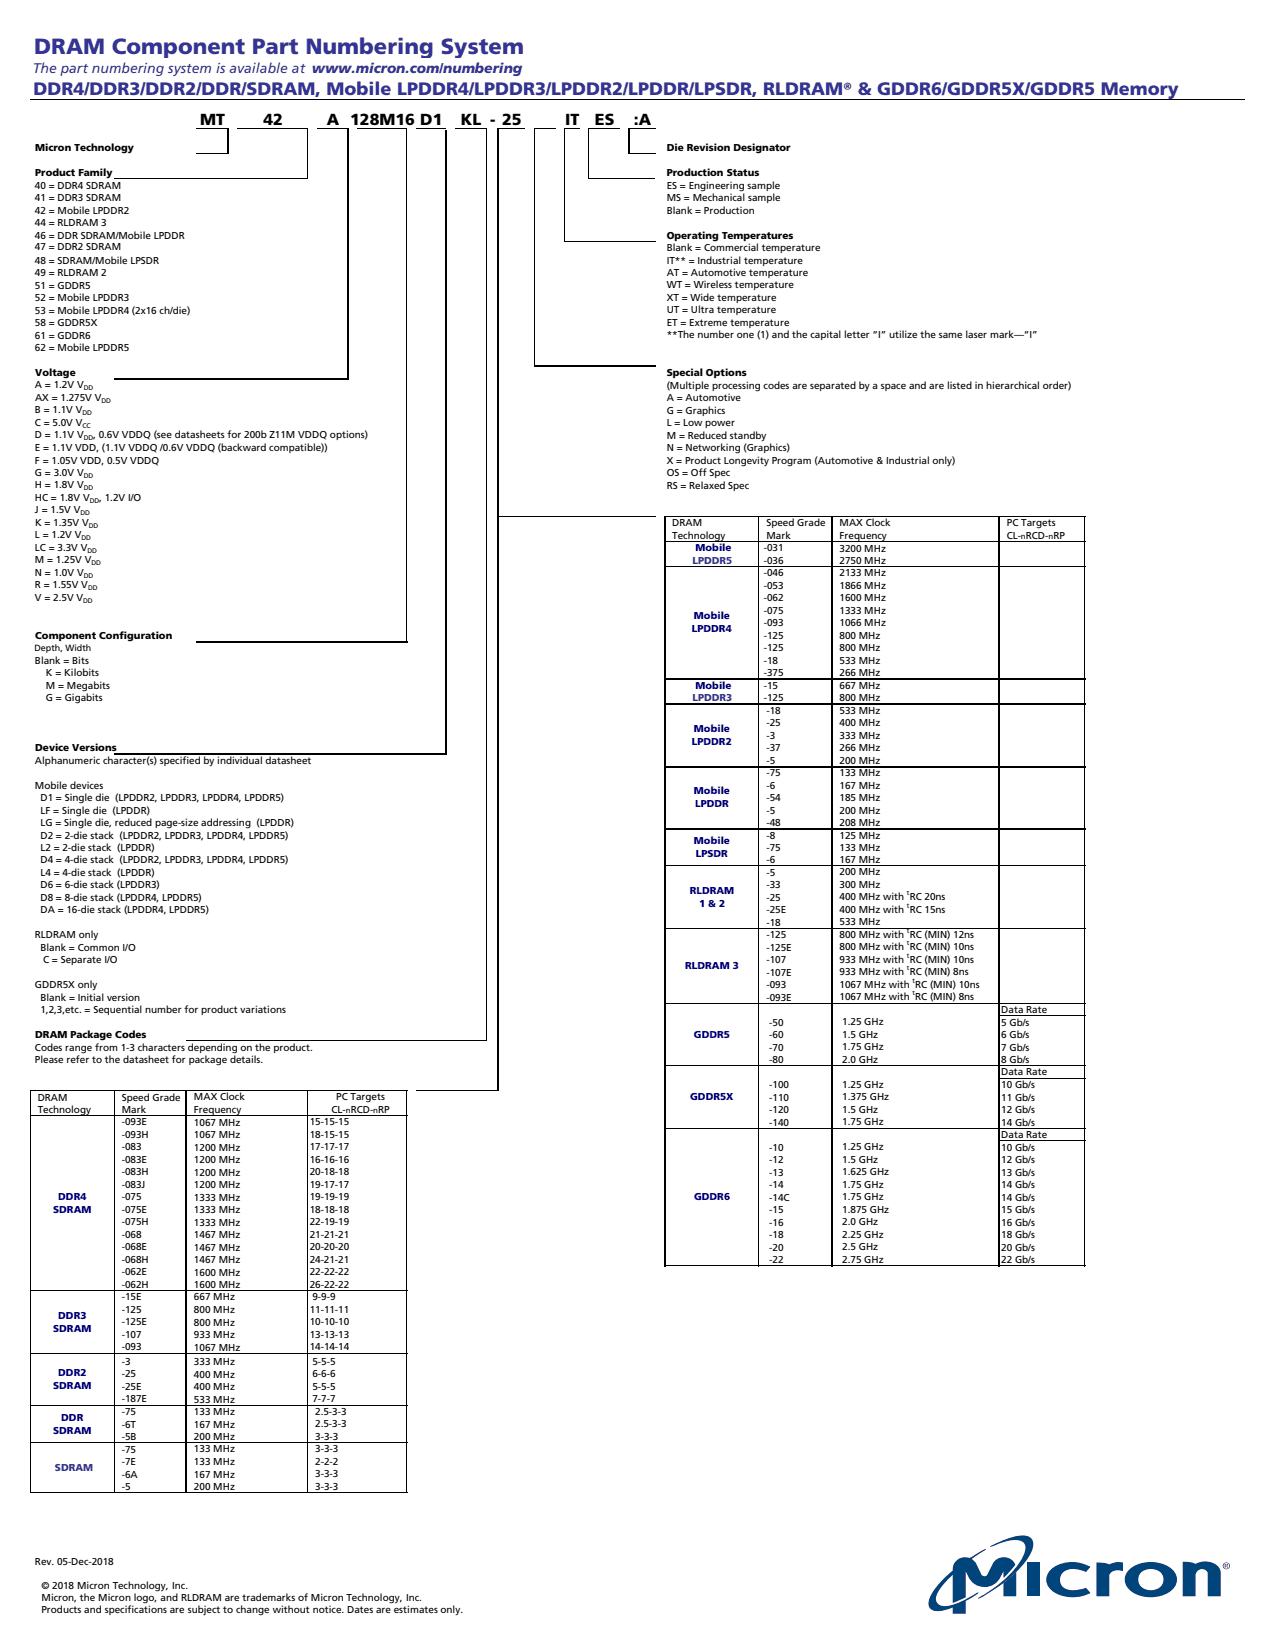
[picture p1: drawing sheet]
<svg xmlns="http://www.w3.org/2000/svg" width="216mm" height="279mm" viewBox="0 0 216 279" stroke-linecap="round" stroke-linejoin="round" font-family="sans-serif">
<defs><g id="words">
<text font-size="3.7" fill="#33339a" x="5.8" y="9.1">DRAM Component Part Numbering System</text>
<text font-size="3" fill="#33339a" x="5.7" y="16">DDR4/DDR3/DDR2/DDR/SDRAM, Mobile LPDDR4/LPDDR3/LPDDR2/LPDDR/LPSDR, RLDRAM® &amp; GDDR6/GDDR5X/GDDR5 Memory</text>
<g font-size="2.7">
<text x="33.9" y="21.2">MT</text>
<text x="44.6" y="21.2">42</text>
<text x="55.3" y="21.2">A 128M16 D1</text>
<text x="78.1" y="21.2">KL - 25</text>
<text x="95.7" y="21.2">IT</text>
<text x="100.8" y="21.2">ES</text>
<text x="107.4" y="21.2">:A</text>
</g>
<text font-size="2.4" fill="#33339a" x="5.5" y="12.3">The part numbering system is available at www.micron.com/numbering</text>
<g font-size="1.7">
<text x="6" y="29.8">Product Family</text>
<text x="6" y="25.6">Micron Technology</text>
<text x="112.9" y="25.6">Die Revision Designator</text>
<text x="112.9" y="29.8">Production Status</text>
<text x="5.9" y="32">40 = DDR4 SDRAM</text>
<text x="5.9" y="34.1">41 = DDR3 SDRAM</text>
<text x="112.9" y="32">ES = Engineering sample</text>
<text x="112.9" y="34.1">MS = Mechanical sample</text>
<text x="5.9" y="36.2">42 = Mobile LPDDR2</text>
<text x="5.9" y="38.3">44 = RLDRAM 3</text>
<text x="5.9" y="40.4">46 = DDR SDRAM/Mobile LPDDR</text>
<text x="112.9" y="36.2">Blank = Production</text>
<text x="112.9" y="40.4">Operating Temperatures</text>
<text x="5.9" y="42.4">47 = DDR2 SDRAM</text>
<text x="5.9" y="44.7">48 = SDRAM/Mobile LPSDR</text>
<text x="5.9" y="46.8">49 = RLDRAM 2</text>
<text x="112.9" y="46.7">AT = Automotive temperature</text>
<text x="112.9" y="42.5">Blank = Commercial temperature</text>
<text x="112.9" y="44.7">IT** = Industrial temperature</text>
<text x="5.9" y="48.9">51 = GDDR5</text>
<text x="5.9" y="51">52 = Mobile LPDDR3</text>
<text x="5.9" y="53.1">53 = Mobile LPDDR4 (2x16 ch/die)</text>
<text x="112.9" y="48.8">WT = Wireless temperature</text>
<text x="112.9" y="50.9">XT = Wide temperature</text>
<text x="112.9" y="53">UT = Ultra temperature</text>
<text x="5.9" y="55.2">58 = GDDR5X</text>
<text x="5.9" y="57.4">61 = GDDR6</text>
<text x="5.9" y="59.5">62 = Mobile LPDDR5</text>
<text x="112.9" y="57.3">**The number one (1) and the capital letter “I” utilize the same laser mark—“I”</text>
<text x="112.9" y="55.2">ET = Extreme temperature</text>
<text x="5.9" y="65.7">A = 1.2V V</text>
<text x="6" y="63.7">Voltage</text>
<text x="112.9" y="65.9">(Multiple processing codes are separated by a space and are listed in hierarchical order)</text>
<text x="112.9" y="63.7">Special Options</text>
<text x="5.9" y="70">B = 1.1V V</text>
<text x="5.9" y="67.9">AX = 1.275V V</text>
<text x="112.9" y="67.9">A = Automotive</text>
<text x="112.9" y="70.1">G = Graphics</text>
<text x="5.9" y="72.1">C = 5.0V V</text>
<text x="5.9" y="74.2">D = 1.1V V</text>
<text x="5.9" y="76.4">E = 1.1V VDD, (1.1V VDDQ /0.6V VDDQ (backward compatible))</text>
<text x="15.8" y="74.2">, 0.6V VDDQ (see datasheets for 200b Z11M VDDQ options)</text>
<text x="112.9" y="72.2">L = Low power</text>
<text x="112.9" y="74.3">M = Reduced standby</text>
<text x="112.9" y="76.4">N = Networking (Graphics)</text>
<text x="5.9" y="82.7">H = 1.8V V</text>
<text x="5.9" y="78.5">F = 1.05V VDD, 0.5V VDDQ</text>
<text x="5.9" y="80.6">G = 3.0V V</text>
<text x="112.9" y="80.6">OS = Off Spec</text>
<text x="112.9" y="82.8">RS = Relaxed Spec</text>
<text x="112.9" y="78.5">X = Product Longevity Program (Automotive &amp; Industrial only)</text>
<text x="5.9" y="84.8">HC = 1.8V V</text>
<text x="5.9" y="86.9">J = 1.5V V</text>
<text x="5.9" y="89">K = 1.35V V</text>
<text x="16.8" y="84.8">, 1.2V I/O</text>
<text x="113.8" y="89.1">DRAM</text>
<text x="129.8" y="89.1">Speed Grade</text>
<text x="142.2" y="89.1">MAX Clock</text>
<text x="170.5" y="89.1">PC Targets</text>
<text x="5.9" y="93.3">LC = 3.3V V</text>
<text x="5.9" y="95.4">M = 1.25V V</text>
<text x="5.9" y="91.1">L = 1.2V V</text>
<text x="113.8" y="91.3">Technology</text>
<text x="129.3" y="93.3">-031</text>
<text x="129.3" y="95.5">-036</text>
<text x="129.8" y="91.3">Mark</text>
<text x="142.2" y="93.4">3200 MHz</text>
<text x="142.2" y="95.5">2750 MHz</text>
<text x="142.2" y="91.3">Frequency</text>
<text x="170.5" y="91.2">CL- RCD- RP</text>
<text x="5.9" y="97.5">N = 1.0V V</text>
<text x="5.9" y="99.6">R = 1.55V V</text>
<text x="5.9" y="101.7">V = 2.5V V</text>
<text x="129.3" y="97.6">-046</text>
<text x="129.3" y="99.7">-053</text>
<text x="129.3" y="101.8">-062</text>
<text x="142.2" y="97.6">2133 MHz</text>
<text x="142.2" y="99.7">1866 MHz</text>
<text x="142.2" y="101.8">1600 MHz</text>
<text x="129.3" y="103.9">-075</text>
<text x="129.3" y="106">-093</text>
<text x="142.2" y="103.9">1333 MHz</text>
<text x="142.2" y="106">1066 MHz</text>
<text x="5.9" y="112.4">Blank = Bits</text>
<text x="6" y="108.2">Component Configuration</text>
<text x="129.3" y="108.2">-125</text>
<text x="129.3" y="110.3">-125</text>
<text x="129.3" y="112.4">-18</text>
<text x="142.2" y="112.4">533 MHz</text>
<text x="142.2" y="108.2">800 MHz</text>
<text x="142.2" y="110.3">800 MHz</text>
<text x="7.8" y="118.7">G = Gigabits</text>
<text x="7.8" y="114.5">K = Kilobits</text>
<text x="7.8" y="116.6">M = Megabits</text>
<text x="129.3" y="118.7">-125</text>
<text x="129.3" y="114.5">-375</text>
<text x="129.3" y="116.6">-15</text>
<text x="142.2" y="116.6">667 MHz</text>
<text x="142.2" y="118.7">800 MHz</text>
<text x="142.2" y="114.5">266 MHz</text>
<text x="129.8" y="120.9">-18</text>
<text x="129.8" y="123">-25</text>
<text x="129.8" y="125.1">-3</text>
<text x="142.2" y="125.1">333 MHz</text>
<text x="142.2" y="120.9">533 MHz</text>
<text x="142.2" y="123">400 MHz</text>
<text x="5.9" y="129.3">Alphanumeric character(s) specified by individual datasheet</text>
<text x="6" y="127.2">Device Versions</text>
<text x="129.8" y="127.2">-37</text>
<text x="129.8" y="129.3">-5</text>
<text x="129.8" y="131.4">-75</text>
<text x="142.2" y="129.3">200 MHz</text>
<text x="142.2" y="127.2">266 MHz</text>
<text x="142.2" y="131.4">133 MHz</text>
<text x="5.9" y="133.6">Mobile devices</text>
<text x="6.9" y="135.7">D1 = Single die (LPDDR2, LPDDR3, LPDDR4, LPDDR5)</text>
<text x="6.9" y="137.8">LF = Single die (LPDDR)</text>
<text x="129.8" y="133.6">-6</text>
<text x="129.8" y="135.7">-54</text>
<text x="129.8" y="137.8">-5</text>
<text x="142.2" y="133.6">167 MHz</text>
<text x="142.2" y="137.8">200 MHz</text>
<text x="142.2" y="135.7">185 MHz</text>
<text x="6.9" y="139.9">LG = Single die, reduced page-size addressing (LPDDR)</text>
<text x="6.9" y="142">D2 = 2-die stack (LPDDR2, LPDDR3, LPDDR4, LPDDR5)</text>
<text x="129.8" y="139.9">-48</text>
<text x="129.8" y="142">-8</text>
<text x="142.2" y="142">125 MHz</text>
<text x="142.2" y="139.9">208 MHz</text>
<text x="6.9" y="144.1">L2 = 2-die stack (LPDDR)</text>
<text x="6.9" y="146.2">D4 = 4-die stack (LPDDR2, LPDDR3, LPDDR4, LPDDR5)</text>
<text x="6.9" y="148.3">L4 = 4-die stack (LPDDR)</text>
<text x="129.8" y="144.1">-75</text>
<text x="129.8" y="146.2">-6</text>
<text x="129.8" y="148.3">-5</text>
<text x="142.2" y="148.2">200 MHz</text>
<text x="142.2" y="146.2">167 MHz</text>
<text x="142.2" y="144.1">133 MHz</text>
<text x="6.9" y="150.4">D6 = 6-die stack (LPDDR3)</text>
<text x="6.9" y="152.5">D8 = 8-die stack (LPDDR4, LPDDR5)</text>
<text x="6.9" y="154.6">DA = 16-die stack (LPDDR4, LPDDR5)</text>
<text x="129.8" y="150.4">-33</text>
<text x="129.8" y="152.5">-25</text>
<text x="129.8" y="154.6">-25E</text>
<text x="142.2" y="150.3">300 MHz</text>
<text x="142.2" y="152.4">400 MHz with RC 20ns</text>
<text x="142.2" y="154.6">400 MHz with RC 15ns</text>
<text x="5.9" y="158.8">RLDRAM only</text>
<text x="6.9" y="161">Blank = Common I/O</text>
<text x="129.8" y="158.8">-125</text>
<text x="129.8" y="161">-125E</text>
<text x="129.8" y="156.7">-18</text>
<text x="142.2" y="158.8">800 MHz with RC (MIN) 12ns</text>
<text x="142.2" y="156.7">533 MHz</text>
<text x="142.2" y="160.9">800 MHz with RC (MIN) 10ns</text>
<text x="5.9" y="167.3">GDDR5X only</text>
<text x="7.3" y="163.1">C = Separate I/O</text>
<text x="129.8" y="163.1">-107</text>
<text x="129.8" y="167.3">-093</text>
<text x="129.8" y="165.2">-107E</text>
<text x="142.2" y="167.3">1067 MHz with RC (MIN) 10ns</text>
<text x="142.2" y="163">933 MHz with RC (MIN) 10ns</text>
<text x="142.2" y="165.1">933 MHz with RC (MIN) 8ns</text>
<text x="6.9" y="169.4">Blank = Initial version</text>
<text x="6.9" y="171.5">1,2,3,etc. = Sequential number for product variations</text>
<text x="129.8" y="169.4">-093E</text>
<text x="130.3" y="173.7">-50</text>
<text x="142.2" y="169.4">1067 MHz with RC (MIN) 8ns</text>
<text x="142.6" y="173.6">1.25 GHz</text>
<text x="169.5" y="171.5">Data Rate</text>
<text x="169.5" y="173.7">5 Gb/s</text>
<text x="5.9" y="177.9">Codes range from 1-3 characters depending on the product.</text>
<text x="6" y="175.8">DRAM Package Codes</text>
<text x="130.3" y="177.9">-70</text>
<text x="130.3" y="175.8">-60</text>
<text x="142.6" y="180">2.0 GHz</text>
<text x="142.6" y="177.8">1.75 GHz</text>
<text x="142.6" y="175.7">1.5 GHz</text>
<text x="169.5" y="177.9">7 Gb/s</text>
<text x="169.5" y="175.8">6 Gb/s</text>
<text x="5.9" y="180">Please refer to the datasheet for package details.</text>
<text x="130.3" y="180">-80</text>
<text x="130.3" y="184.2">-100</text>
<text x="142.6" y="184.2">1.25 GHz</text>
<text x="169.5" y="180">8 Gb/s</text>
<text x="169.5" y="182.1">Data Rate</text>
<text x="169.5" y="184.2">10 Gb/s</text>
<text x="6.4" y="188.5">Technology</text>
<text x="6.4" y="186.4">DRAM</text>
<text x="20.6" y="186.4">Speed Grade</text>
<text x="20.6" y="190.5">-093E</text>
<text x="20.6" y="188.5">Mark</text>
<text x="32.8" y="190.6">1067 MHz</text>
<text x="32.8" y="186.3">MAX Clock</text>
<text x="32.8" y="188.5">Frequency</text>
<text x="52.4" y="190.5">15-15-15</text>
<text x="56.1" y="188.4">CL- RCD- RP</text>
<text x="56.9" y="186.3">PC Targets</text>
<text x="130.3" y="186.4">-110</text>
<text x="130.3" y="190.6">-140</text>
<text x="130.3" y="188.5">-120</text>
<text x="142.6" y="186.3">1.375 GHz</text>
<text x="142.6" y="190.5">1.75 GHz</text>
<text x="142.6" y="188.4">1.5 GHz</text>
<text x="169.5" y="186.4">11 Gb/s</text>
<text x="169.5" y="190.6">14 Gb/s</text>
<text x="169.5" y="188.5">12 Gb/s</text>
<text x="20.6" y="196.9">-083E</text>
<text x="20.6" y="192.7">-093H</text>
<text x="20.6" y="194.8">-083</text>
<text x="32.8" y="192.7">1067 MHz</text>
<text x="32.8" y="194.9">1200 MHz</text>
<text x="32.8" y="197">1200 MHz</text>
<text x="52.4" y="194.8">17-17-17</text>
<text x="52.4" y="196.9">16-16-16</text>
<text x="52.4" y="192.7">18-15-15</text>
<text x="130.3" y="196.9">-12</text>
<text x="130.3" y="194.8">-10</text>
<text x="142.6" y="196.9">1.5 GHz</text>
<text x="142.6" y="194.8">1.25 GHz</text>
<text x="169.5" y="196.9">12 Gb/s</text>
<text x="169.5" y="194.8">10 Gb/s</text>
<text x="169.5" y="192.7">Data Rate</text>
<text x="20.6" y="203.2">-075</text>
<text x="20.6" y="201.1">-083J</text>
<text x="20.6" y="199">-083H</text>
<text x="32.8" y="199.1">1200 MHz</text>
<text x="32.8" y="201.2">1200 MHz</text>
<text x="32.9" y="203.3">1333 MHz</text>
<text x="52.4" y="199">20-18-18</text>
<text x="52.4" y="201.1">19-17-17</text>
<text x="52.5" y="203.2">19-19-19</text>
<text x="130.3" y="203.3">-14C</text>
<text x="130.3" y="201.2">-14</text>
<text x="130.3" y="199.1">-13</text>
<text x="142.6" y="203.2">1.75 GHz</text>
<text x="142.6" y="201.1">1.75 GHz</text>
<text x="142.6" y="199">1.625 GHz</text>
<text x="169.5" y="203.3">14 Gb/s</text>
<text x="169.5" y="201.2">14 Gb/s</text>
<text x="169.5" y="199.1">13 Gb/s</text>
<text x="20.6" y="209.6">-068</text>
<text x="20.6" y="207.5">-075H</text>
<text x="20.6" y="205.4">-075E</text>
<text x="32.9" y="205.4">1333 MHz</text>
<text x="32.9" y="207.6">1333 MHz</text>
<text x="32.9" y="209.7">1467 MHz</text>
<text x="52.5" y="205.4">18-18-18</text>
<text x="52.5" y="207.5">22-19-19</text>
<text x="52.5" y="209.6">21-21-21</text>
<text x="130.3" y="209.6">-18</text>
<text x="130.3" y="207.5">-16</text>
<text x="130.3" y="205.4">-15</text>
<text x="142.6" y="209.6">2.25 GHz</text>
<text x="142.6" y="207.5">2.0 GHz</text>
<text x="142.6" y="205.4">1.875 GHz</text>
<text x="169.5" y="209.6">18 Gb/s</text>
<text x="169.5" y="207.5">16 Gb/s</text>
<text x="169.5" y="205.4">15 Gb/s</text>
<text x="20.6" y="215.9">-062E</text>
<text x="20.6" y="213.8">-068H</text>
<text x="20.6" y="211.7">-068E</text>
<text x="32.9" y="213.9">1467 MHz</text>
<text x="32.9" y="211.8">1467 MHz</text>
<text x="52.4" y="213.8">24-21-21</text>
<text x="52.4" y="211.7">20-20-20</text>
<text x="52.5" y="215.9">22-22-22</text>
<text x="130.3" y="213.9">-22</text>
<text x="130.3" y="211.8">-20</text>
<text x="142.6" y="213.8">2.75 GHz</text>
<text x="142.6" y="211.7">2.5 GHz</text>
<text x="169.5" y="213.9">22 Gb/s</text>
<text x="169.5" y="211.8">20 Gb/s</text>
<text x="20.6" y="218.1">-062H</text>
<text x="20.6" y="220.2">-15E</text>
<text x="32.9" y="216">1600 MHz</text>
<text x="32.9" y="218.1">1600 MHz</text>
<text x="32.9" y="220.2">667 MHz</text>
<text x="52.5" y="218.1">26-22-22</text>
<text x="52.9" y="220.2">9-9-9</text>
<text x="20.6" y="222.3">-125</text>
<text x="20.6" y="224.4">-125E</text>
<text x="20.6" y="226.5">-107</text>
<text x="32.9" y="222.4">800 MHz</text>
<text x="32.9" y="224.5">800 MHz</text>
<text x="32.9" y="226.6">933 MHz</text>
<text x="52.5" y="222.3">11-11-11</text>
<text x="52.5" y="224.4">10-10-10</text>
<text x="52.5" y="226.5">13-13-13</text>
<text x="20.6" y="228.6">-093</text>
<text x="20.6" y="231.1">-3</text>
<text x="20.6" y="233.2">-25</text>
<text x="32.9" y="228.7">1067 MHz</text>
<text x="32.9" y="231.1">333 MHz</text>
<text x="32.9" y="233.3">400 MHz</text>
<text x="52.5" y="228.6">14-14-14</text>
<text x="52.9" y="231.1">5-5-5</text>
<text x="52.9" y="233.2">6-6-6</text>
<text x="20.6" y="235.3">-25E</text>
<text x="20.6" y="237.4">-187E</text>
<text x="20.6" y="239.6">-75</text>
<text x="32.9" y="235.4">400 MHz</text>
<text x="32.9" y="237.5">533 MHz</text>
<text x="32.9" y="239.6">133 MHz</text>
<text x="52.9" y="235.3">5-5-5</text>
<text x="52.9" y="237.4">7-7-7</text>
<text x="53.4" y="239.6">2.5-3-3</text>
<text x="20.6" y="241.7">-6T</text>
<text x="20.6" y="243.8">-5B</text>
<text x="20.6" y="246">-75</text>
<text x="32.9" y="241.8">167 MHz</text>
<text x="32.9" y="243.9">200 MHz</text>
<text x="32.9" y="245.9">133 MHz</text>
<text x="53.4" y="241.7">2.5-3-3</text>
<text x="53.4" y="243.8">3-3-3</text>
<text x="53.4" y="245.9">3-3-3</text>
<text x="20.6" y="248.1">-7E</text>
<text x="20.6" y="250.2">-6A</text>
<text x="32.9" y="248.1">133 MHz</text>
<text x="32.9" y="250.2">167 MHz</text>
<text x="53.4" y="248">2-2-2</text>
<text x="53.4" y="250.1">3-3-3</text>
<text x="20.6" y="252.3">-5</text>
<text x="32.9" y="252.3">200 MHz</text>
<text x="53.4" y="252.3">3-3-3</text>
<text x="5.9" y="264.9">Rev. 05-Dec-2018</text>
<text x="7" y="269.1">© 2018 Micron Technology, Inc.</text>
<text x="7" y="271.1">Micron, the Micron logo, and RLDRAM are trademarks of Micron Technology, Inc.</text>
<text x="7" y="273.1">Products and specifications are subject to change without notice. Dates are estimates only.</text>
</g>
<g font-size="1.7" fill="#33339a">
<text x="117.3" y="95.5">LPDDR5</text>
<text x="117.3" y="118.7">LPDDR3</text>
<text x="9.3" y="249">SDRAM</text>
</g>
<g font-size="1.7" fill="#000080">
<text x="117.8" y="93.3">Mobile</text>
<text x="117.2" y="107.1">LPDDR4</text>
<text x="117.5" y="104.9">Mobile</text>
<text x="117.8" y="116.6">Mobile</text>
<text x="117.5" y="123.9">Mobile</text>
<text x="117.2" y="126.1">LPDDR2</text>
<text x="117.5" y="134.5">Mobile</text>
<text x="117.7" y="136.7">LPDDR</text>
<text x="117.5" y="142.9">Mobile</text>
<text x="117.9" y="145.1">LPSDR</text>
<text x="116.8" y="151.3">RLDRAM</text>
<text x="118.4" y="153.5">1 &amp; 2</text>
<text x="116" y="164">RLDRAM 3</text>
<text x="117.5" y="175.7">GDDR5</text>
<text x="116.9" y="186.3">GDDR5X</text>
<text x="9.9" y="203.2">DDR4</text>
<text x="117.5" y="203.2">GDDR6</text>
<text x="9" y="205.4">SDRAM</text>
<text x="9" y="225.5">SDRAM</text>
<text x="9.9" y="223.3">DDR3</text>
<text x="9.9" y="233">DDR2</text>
<text x="9" y="235.2">SDRAM</text>
<text x="9" y="242.7">SDRAM</text>
<text x="10.4" y="240.5">DDR</text>
</g>
<text font-size="1.5" x="5.8" y="110.2">Depth, Width</text>
<g font-size="1.4">
<text x="172.9" y="91.2">n</text>
<text x="177.5" y="91.2">n</text>
<text x="58.5" y="188.4">n</text>
<text x="63.2" y="188.4">n</text>
</g>
<g font-size="1.1">
<text x="14" y="70.3">DD</text>
<text x="14.2" y="66.1">DD</text>
<text x="17.2" y="68.2">DD</text>
<text x="14" y="72.4">CC</text>
<text x="14.2" y="74.5">DD</text>
<text x="14.2" y="80.9">DD</text>
<text x="14.2" y="83">DD</text>
<text x="13.6" y="87.2">DD</text>
<text x="15" y="89.4">DD</text>
<text x="15.2" y="85.1">DD</text>
<text x="13.8" y="91.5">DD</text>
<text x="14.8" y="93.6">DD</text>
<text x="15.5" y="95.7">DD</text>
<text x="14.2" y="97.8">DD</text>
<text x="14.9" y="99.9">DD</text>
<text x="14.1" y="102.1">DD</text>
<text x="153.6" y="151.6">t</text>
<text x="153.6" y="153.7">t</text>
<text x="153.6" y="157.9">t</text>
<text x="153.6" y="160.1">t</text>
<text x="153.6" y="162.2">t</text>
<text x="153.6" y="164.3">t</text>
<text x="154.5" y="166.4">t</text>
<text x="154.5" y="168.5">t</text>
</g>
</g></defs>
<g fill="none" stroke="#000" stroke-width=".17">
<path d="M5.1 16.8h205.7M19.3 30.3h32.9M33.2 21.8h5.5M33.2 26.1h5.5M38.7 21.9v4.3M40.3 21.8h11.9M52.1 21.9v8.5M53.7 21.8h5.3M58.9 21.9v42.4M60.5 21.8h8.5M68.9 21.9v86.8M70.5 21.8h5"/>
<path d="M75.4 21.9v105.9M77 21.8h5.5M82.4 21.9v154.4M84.4 21.8v163M84.5 21.8h4.4M90.5 21.8v40.3M90.6 21.8h3.4M95.6 21.8v19.2M95.7 21.8h2.5M99.7 21.8v8.6M99.8 21.8h5.2M99.8 30.3h11.2"/>
<path d="M106.6 21.8v4.4M106.6 21.8h4.4M106.6 26.1h4.4M95.7 40.9h15.3M19.3 64.2h39.7M90.6 62.1h20.4M84.5 87.5h26.5M112.6 87.4v127M112.6 87.5h71.2M112.6 91.7h71.2M112.6 95.9h71.2M128.5 87.5v126.9"/>
<path d="M140.9 87.5v126.9M169.2 87.5v126.9M183.7 87.5v126.9M33.2 108.6h35.8M112.6 115h71.2M112.6 119.2h71.2M19.3 127.7h56.2M112.6 129.8h71.2M112.6 140.4h71.2M112.6 146.6h71.2M112.6 157.2h71.2M31.6 176.2h50.9"/>
<path d="M112.6 169.9h71.2M169.3 172h14.5M5.1 184.6v68.3M5.2 184.7h63.8M5.2 188.9h63.8M19.3 184.8v68.1M31.6 184.8v68.1M52.1 184.8v68.1M68.9 184.8v68.1M70.5 184.7h14M112.6 180.5h71.2M112.6 191.1h71.2"/>
<path d="M169.3 182.6h14.5M169.3 193.2h14.5M5.2 218.6h63.8M112.6 214.3h71.2M5.2 229.2h63.8M5.2 238h63.8M5.2 244.3h63.8M5.2 252.8h63.8"/>
</g>
<path d="M6.7 267.2h86.7v7.8h-86.7z" fill="#fff"/>
<g fill="#00447c">
<path d="M178 265.8a6 6 0 0 1 6.7-.5l-.8 .9a4.9 4.9 0 0 0-3.3-.3 1.78 1.78 0 0 0-1 2.1 1.78 1.78 0 0 0 2 1.3l1-.1 1.3-.3 .8 .8a6.3 6.3 0 0 1-6.7-.5 2.25 2.25 0 0 1 0-3.4z"/>
<path d="M200.3 264.5a3 3 0 0 1 2.1 .3 3.3 3.3 0 0 1 4 .6l.2 .4 .1 .5v4h-2.2v-3.9a1.11 1.11 0 0 0-1.4-.6 1.11 1.11 0 0 0-.7 1.4v3.1h-2.1z"/>
<path d="M174 264.6h2.1v5.7h-2.1z"/>
<path d="M185.7 264.6a3.9 3.9 0 0 1 2.1 .3 2.97 2.97 0 0 1 2.4-.3v1.5l-.3-.1a1.47 1.47 0 0 0-2.1 .9v3.4h-2.1z"/>
<path d="M169.9 268.1l2.2-1.9v4.1h-2.2z"/>
<path d="M167.7 261.9a14.1 14.1 0 0 1 5.7-1.9 1.53 1.53 0 0 1 1.5 2.2 13.5 13.5 0 0 1-4.2 5.2l-2.3 1.7-2.1 1.4-.6 .2v-.1l.4-.3a22.2 22.2 0 0 0 6.6-5.8 4 4 0 0 0 .9-2.8 1.5 1.5 0 0 0-1.6-.9 15.4 15.4 0 0 0-4.3 1.1z"/>
<path d="M161.9 264.3a2.2 2.2 0 0 1 2.3-.5l.6-.4a5 5 0 0 1 2.1-1.1l-2.4 1.7a3.5 3.5 0 0 1 1.3 1.7l.4 1a.66 .66 0 0 0 .7 .2 .66 .66 0 0 0 .5-.6 4.3 4.3 0 0 1 1.7-2.4 1.96 1.96 0 0 1 2.8 1.1l-2 2.2v-1.1a3.6 3.6 0 0 1-3.1 2.6 3.5 3.5 0 0 1-3.3-2.6v4.4l-2.2 .9v-4.7a8.2 8.2 0 0 0-2.8 3.9 1.29 1.29 0 0 0 1.5 1.4 15.3 15.3 0 0 0 5.6-2.3h.1l-.2 .2-2 1.2v2.2h-2.2v-1.1a4.4 4.4 0 0 1-3.5 .4 1.44 1.44 0 0 1-.4-1.9 13.5 13.5 0 0 1 3.9-4.8 2.01 2.01 0 0 1 .6-1.6z"/>
<path d="M193.1 266.4a2.43 2.43 0 0 1 3.8 .5 1.98 1.98 0 0 1-2.5 2.3 1.78 1.78 0 0 1-1.3-2.8zM191.2 265.8a2.35 2.35 0 0 0 .6 3.8 6 6 0 0 0 6.7-.4 2.33 2.33 0 0 0-.5-3.9 6 6 0 0 0-6.8 .5z"/>
<path d="M207.1 265.2a.6 .6 0 0 1 1.2 0 .6 .6 0 0 1-1.2 0zM207.2 265.2a.5 .5 0 0 0 1 0 .5 .5 0 0 0-1 0zM207.4 264.8l.5 .1v.2h-.1l.1 .4-.3-.3h-.1v.3h-.1zM207.5 264.9v.2l.3-.1-.2-.1z"/>
</g>
<use href="#words"/>
</svg>
